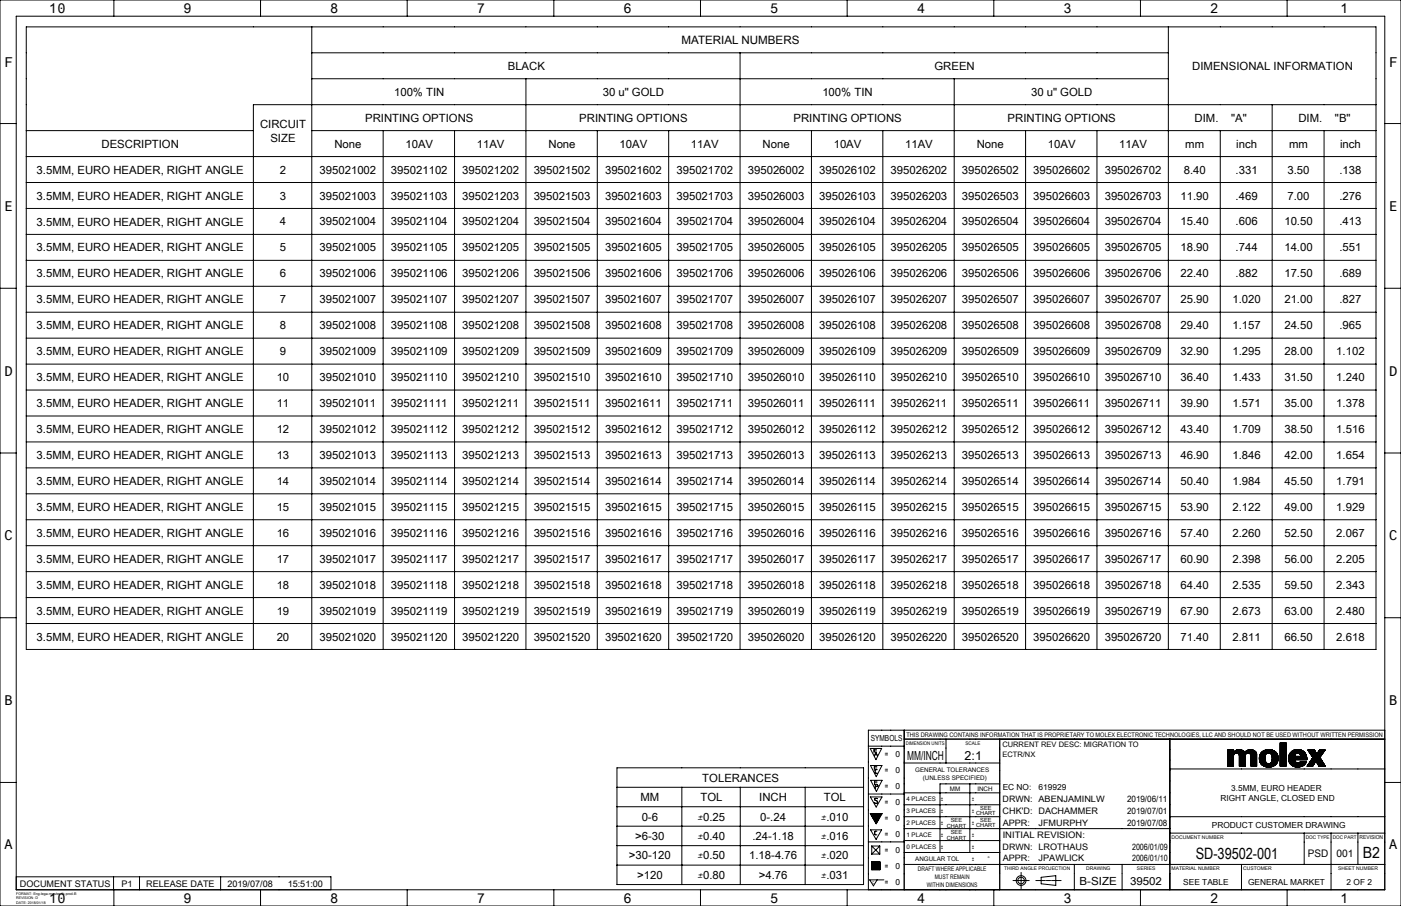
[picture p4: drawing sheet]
<svg xmlns="http://www.w3.org/2000/svg" width="432mm" height="279mm" viewBox="0 0 432 279" stroke-linecap="round" stroke-linejoin="round" font-family="sans-serif">
<defs><g id="words">
<g font-size="4.8">
<text x="368.6" y="264.8">SD-39502-001</text>
<text x="420" y="264.7">B2</text>
</g>
<g font-size="4.2">
<text x="15.2" y="4">10</text>
<text x="56.6" y="4">9</text>
<text x="101.8" y="4">8</text>
<text x="147" y="4">7</text>
<text x="192.2" y="4">6</text>
<text x="237.4" y="4">5</text>
<text x="282.6" y="4">4</text>
<text x="327.8" y="4">3</text>
<text x="373" y="4">2</text>
<text x="413.1" y="4">1</text>
<text x="1.4" y="20.5">F</text>
<text x="428.2" y="20.5">F</text>
<text x="1.4" y="65">E</text>
<text x="428.2" y="65">E</text>
<text x="1.4" y="115.8">D</text>
<text x="428.2" y="115.8">D</text>
<text x="1.4" y="166.6">C</text>
<text x="428.2" y="166.6">C</text>
<text x="1.4" y="217.4">B</text>
<text x="428.2" y="217.4">B</text>
<text x="1.4" y="261.8">A</text>
<text x="428.2" y="261.8">A</text>
<text x="15.2" y="278.4">10</text>
<text x="56.6" y="278.4">9</text>
<text x="101.8" y="278.4">8</text>
<text x="147" y="278.4">7</text>
<text x="192.2" y="278.4">6</text>
<text x="237.4" y="278.4">5</text>
<text x="282.6" y="278.4">4</text>
<text x="327.8" y="278.4">3</text>
<text x="373" y="278.4">2</text>
<text x="413.1" y="278.4">1</text>
</g>
<g font-size="3.9">
<text x="279.6" y="234.4">MM/INCH</text>
<text x="297.3" y="234.4">2:1</text>
</g>
<text font-size="3.6" x="210" y="13.6">MATERIAL NUMBERS</text>
<g font-size="3.5">
<text x="156.5" y="21.6">BLACK</text>
<text x="288" y="21.6">GREEN</text>
<text x="367.5" y="21.6">DIMENSIONAL INFORMATION</text>
<text x="121.5" y="29.6">100% TIN</text>
<text x="185.8" y="29.6">30 u&quot; GOLD</text>
<text x="253.5" y="29.6">100% TIN</text>
<text x="317.8" y="29.6">30 u&quot; GOLD</text>
<text x="80.1" y="39.3">CIRCUIT</text>
<text x="112.6" y="37.6">PRINTING OPTIONS</text>
<text x="178.6" y="37.6">PRINTING OPTIONS</text>
<text x="244.6" y="37.6">PRINTING OPTIONS</text>
<text x="310.6" y="37.6">PRINTING OPTIONS</text>
<text x="368.2" y="37.5">DIM.</text>
<text x="379.5" y="37.5">&quot;A&quot;</text>
<text x="400.2" y="37.5">DIM.</text>
<text x="411.5" y="37.5">&quot;B&quot;</text>
<text x="31.3" y="45.6">DESCRIPTION</text>
<text x="83.3" y="43.8">SIZE</text>
<text x="103.1" y="45.5">None</text>
<text x="125" y="45.5">10AV</text>
<text x="147" y="45.5">11AV</text>
<text x="169.1" y="45.5">None</text>
<text x="191" y="45.5">10AV</text>
<text x="213" y="45.5">11AV</text>
<text x="235.1" y="45.5">None</text>
<text x="257" y="45.5">10AV</text>
<text x="279" y="45.5">11AV</text>
<text x="301.1" y="45.5">None</text>
<text x="323" y="45.5">10AV</text>
<text x="345" y="45.5">11AV</text>
<text x="365.3" y="45.5">mm</text>
<text x="381" y="45.5">inch</text>
<text x="397.3" y="45.5">mm</text>
<text x="413" y="45.5">inch</text>
<text x="11.3" y="53.6">3.5MM, EURO HEADER, RIGHT ANGLE</text>
<text x="86.3" y="53.5">2</text>
<text x="98.5" y="53.5">395021002</text>
<text x="120.5" y="53.5">395021102</text>
<text x="142.5" y="53.5">395021202</text>
<text x="164.5" y="53.5">395021502</text>
<text x="186.5" y="53.5">395021602</text>
<text x="208.5" y="53.5">395021702</text>
<text x="230.5" y="53.5">395026002</text>
<text x="252.5" y="53.5">395026102</text>
<text x="274.5" y="53.5">395026202</text>
<text x="296.5" y="53.5">395026502</text>
<text x="318.5" y="53.5">395026602</text>
<text x="340.5" y="53.5">395026702</text>
<text x="364.8" y="53.5">8.40</text>
<text x="380.8" y="53.5">.331</text>
<text x="396.8" y="53.5">3.50</text>
<text x="412.8" y="53.5">.138</text>
<text x="11.3" y="61.6">3.5MM, EURO HEADER, RIGHT ANGLE</text>
<text x="86.3" y="61.5">3</text>
<text x="98.5" y="61.5">395021003</text>
<text x="120.5" y="61.5">395021103</text>
<text x="142.5" y="61.5">395021203</text>
<text x="164.5" y="61.5">395021503</text>
<text x="186.5" y="61.5">395021603</text>
<text x="208.5" y="61.5">395021703</text>
<text x="230.5" y="61.5">395026003</text>
<text x="252.5" y="61.5">395026103</text>
<text x="274.5" y="61.5">395026203</text>
<text x="296.5" y="61.5">395026503</text>
<text x="318.5" y="61.5">395026603</text>
<text x="340.5" y="61.5">395026703</text>
<text x="363.9" y="61.5">11.90</text>
<text x="380.8" y="61.5">.469</text>
<text x="396.8" y="61.5">7.00</text>
<text x="412.8" y="61.5">.276</text>
<text x="11.3" y="69.6">3.5MM, EURO HEADER, RIGHT ANGLE</text>
<text x="86.3" y="69.5">4</text>
<text x="98.5" y="69.5">395021004</text>
<text x="120.5" y="69.5">395021104</text>
<text x="142.5" y="69.5">395021204</text>
<text x="164.5" y="69.5">395021504</text>
<text x="186.5" y="69.5">395021604</text>
<text x="208.5" y="69.5">395021704</text>
<text x="230.5" y="69.5">395026004</text>
<text x="252.5" y="69.5">395026104</text>
<text x="274.5" y="69.5">395026204</text>
<text x="296.5" y="69.5">395026504</text>
<text x="318.5" y="69.5">395026604</text>
<text x="340.5" y="69.5">395026704</text>
<text x="363.9" y="69.5">15.40</text>
<text x="380.8" y="69.5">.606</text>
<text x="395.9" y="69.5">10.50</text>
<text x="412.8" y="69.5">.413</text>
<text x="11.3" y="77.6">3.5MM, EURO HEADER, RIGHT ANGLE</text>
<text x="86.3" y="77.5">5</text>
<text x="98.5" y="77.5">395021005</text>
<text x="120.5" y="77.5">395021105</text>
<text x="142.5" y="77.5">395021205</text>
<text x="164.5" y="77.5">395021505</text>
<text x="186.5" y="77.5">395021605</text>
<text x="208.5" y="77.5">395021705</text>
<text x="230.5" y="77.5">395026005</text>
<text x="252.5" y="77.5">395026105</text>
<text x="274.5" y="77.5">395026205</text>
<text x="296.5" y="77.5">395026505</text>
<text x="318.5" y="77.5">395026605</text>
<text x="340.5" y="77.5">395026705</text>
<text x="363.9" y="77.5">18.90</text>
<text x="380.8" y="77.5">.744</text>
<text x="395.9" y="77.5">14.00</text>
<text x="412.8" y="77.5">.551</text>
<text x="11.3" y="85.6">3.5MM, EURO HEADER, RIGHT ANGLE</text>
<text x="86.3" y="85.5">6</text>
<text x="98.5" y="85.5">395021006</text>
<text x="120.5" y="85.5">395021106</text>
<text x="142.5" y="85.5">395021206</text>
<text x="164.5" y="85.5">395021506</text>
<text x="186.5" y="85.5">395021606</text>
<text x="208.5" y="85.5">395021706</text>
<text x="230.5" y="85.5">395026006</text>
<text x="252.5" y="85.5">395026106</text>
<text x="274.5" y="85.5">395026206</text>
<text x="296.5" y="85.5">395026506</text>
<text x="318.5" y="85.5">395026606</text>
<text x="340.5" y="85.5">395026706</text>
<text x="363.9" y="85.5">22.40</text>
<text x="380.8" y="85.5">.882</text>
<text x="395.9" y="85.5">17.50</text>
<text x="412.8" y="85.5">.689</text>
<text x="11.3" y="93.6">3.5MM, EURO HEADER, RIGHT ANGLE</text>
<text x="86.3" y="93.5">7</text>
<text x="98.5" y="93.5">395021007</text>
<text x="120.5" y="93.5">395021107</text>
<text x="142.5" y="93.5">395021207</text>
<text x="164.5" y="93.5">395021507</text>
<text x="186.5" y="93.5">395021607</text>
<text x="208.5" y="93.5">395021707</text>
<text x="230.5" y="93.5">395026007</text>
<text x="252.5" y="93.5">395026107</text>
<text x="274.5" y="93.5">395026207</text>
<text x="296.5" y="93.5">395026507</text>
<text x="318.5" y="93.5">395026607</text>
<text x="340.5" y="93.5">395026707</text>
<text x="363.9" y="93.5">25.90</text>
<text x="379.9" y="93.5">1.020</text>
<text x="395.9" y="93.5">21.00</text>
<text x="412.8" y="93.5">.827</text>
<text x="11.3" y="101.6">3.5MM, EURO HEADER, RIGHT ANGLE</text>
<text x="86.3" y="101.5">8</text>
<text x="98.5" y="101.5">395021008</text>
<text x="120.5" y="101.5">395021108</text>
<text x="142.5" y="101.5">395021208</text>
<text x="164.5" y="101.5">395021508</text>
<text x="186.5" y="101.5">395021608</text>
<text x="208.5" y="101.5">395021708</text>
<text x="230.5" y="101.5">395026008</text>
<text x="252.5" y="101.5">395026108</text>
<text x="274.5" y="101.5">395026208</text>
<text x="296.5" y="101.5">395026508</text>
<text x="318.5" y="101.5">395026608</text>
<text x="340.5" y="101.5">395026708</text>
<text x="363.9" y="101.5">29.40</text>
<text x="379.9" y="101.5">1.157</text>
<text x="395.9" y="101.5">24.50</text>
<text x="412.8" y="101.5">.965</text>
<text x="11.3" y="109.6">3.5MM, EURO HEADER, RIGHT ANGLE</text>
<text x="86.3" y="109.5">9</text>
<text x="98.5" y="109.5">395021009</text>
<text x="120.5" y="109.5">395021109</text>
<text x="142.5" y="109.5">395021209</text>
<text x="164.5" y="109.5">395021509</text>
<text x="186.5" y="109.5">395021609</text>
<text x="208.5" y="109.5">395021709</text>
<text x="230.5" y="109.5">395026009</text>
<text x="252.5" y="109.5">395026109</text>
<text x="274.5" y="109.5">395026209</text>
<text x="296.5" y="109.5">395026509</text>
<text x="318.5" y="109.5">395026609</text>
<text x="340.5" y="109.5">395026709</text>
<text x="363.9" y="109.5">32.90</text>
<text x="379.9" y="109.5">1.295</text>
<text x="395.9" y="109.5">28.00</text>
<text x="411.9" y="109.5">1.102</text>
<text x="11.3" y="117.6">3.5MM, EURO HEADER, RIGHT ANGLE</text>
<text x="85.3" y="117.5">10</text>
<text x="98.5" y="117.5">395021010</text>
<text x="120.5" y="117.5">395021110</text>
<text x="142.5" y="117.5">395021210</text>
<text x="164.5" y="117.5">395021510</text>
<text x="186.5" y="117.5">395021610</text>
<text x="208.5" y="117.5">395021710</text>
<text x="230.5" y="117.5">395026010</text>
<text x="252.5" y="117.5">395026110</text>
<text x="274.5" y="117.5">395026210</text>
<text x="296.5" y="117.5">395026510</text>
<text x="318.5" y="117.5">395026610</text>
<text x="340.5" y="117.5">395026710</text>
<text x="363.9" y="117.5">36.40</text>
<text x="379.9" y="117.5">1.433</text>
<text x="395.9" y="117.5">31.50</text>
<text x="411.9" y="117.5">1.240</text>
<text x="11.3" y="125.6">3.5MM, EURO HEADER, RIGHT ANGLE</text>
<text x="85.3" y="125.5">11</text>
<text x="98.5" y="125.5">395021011</text>
<text x="120.5" y="125.5">395021111</text>
<text x="142.5" y="125.5">395021211</text>
<text x="164.5" y="125.5">395021511</text>
<text x="186.5" y="125.5">395021611</text>
<text x="208.5" y="125.5">395021711</text>
<text x="230.5" y="125.5">395026011</text>
<text x="252.5" y="125.5">395026111</text>
<text x="274.5" y="125.5">395026211</text>
<text x="296.5" y="125.5">395026511</text>
<text x="318.5" y="125.5">395026611</text>
<text x="340.5" y="125.5">395026711</text>
<text x="363.9" y="125.5">39.90</text>
<text x="379.9" y="125.5">1.571</text>
<text x="395.9" y="125.5">35.00</text>
<text x="411.9" y="125.5">1.378</text>
<text x="11.3" y="133.6">3.5MM, EURO HEADER, RIGHT ANGLE</text>
<text x="85.3" y="133.5">12</text>
<text x="98.5" y="133.5">395021012</text>
<text x="120.5" y="133.5">395021112</text>
<text x="142.5" y="133.5">395021212</text>
<text x="164.5" y="133.5">395021512</text>
<text x="186.5" y="133.5">395021612</text>
<text x="208.5" y="133.5">395021712</text>
<text x="230.5" y="133.5">395026012</text>
<text x="252.5" y="133.5">395026112</text>
<text x="274.5" y="133.5">395026212</text>
<text x="296.5" y="133.5">395026512</text>
<text x="318.5" y="133.5">395026612</text>
<text x="340.5" y="133.5">395026712</text>
<text x="363.9" y="133.5">43.40</text>
<text x="379.9" y="133.5">1.709</text>
<text x="395.9" y="133.5">38.50</text>
<text x="411.9" y="133.5">1.516</text>
<text x="11.3" y="141.6">3.5MM, EURO HEADER, RIGHT ANGLE</text>
<text x="85.3" y="141.5">13</text>
<text x="98.5" y="141.5">395021013</text>
<text x="120.5" y="141.5">395021113</text>
<text x="142.5" y="141.5">395021213</text>
<text x="164.5" y="141.5">395021513</text>
<text x="186.5" y="141.5">395021613</text>
<text x="208.5" y="141.5">395021713</text>
<text x="230.5" y="141.5">395026013</text>
<text x="252.5" y="141.5">395026113</text>
<text x="274.5" y="141.5">395026213</text>
<text x="296.5" y="141.5">395026513</text>
<text x="318.5" y="141.5">395026613</text>
<text x="340.5" y="141.5">395026713</text>
<text x="363.9" y="141.5">46.90</text>
<text x="379.9" y="141.5">1.846</text>
<text x="395.9" y="141.5">42.00</text>
<text x="411.9" y="141.5">1.654</text>
<text x="11.3" y="149.6">3.5MM, EURO HEADER, RIGHT ANGLE</text>
<text x="85.3" y="149.5">14</text>
<text x="98.5" y="149.5">395021014</text>
<text x="120.5" y="149.5">395021114</text>
<text x="142.5" y="149.5">395021214</text>
<text x="164.5" y="149.5">395021514</text>
<text x="186.5" y="149.5">395021614</text>
<text x="208.5" y="149.5">395021714</text>
<text x="230.5" y="149.5">395026014</text>
<text x="252.5" y="149.5">395026114</text>
<text x="274.5" y="149.5">395026214</text>
<text x="296.5" y="149.5">395026514</text>
<text x="318.5" y="149.5">395026614</text>
<text x="340.5" y="149.5">395026714</text>
<text x="363.9" y="149.5">50.40</text>
<text x="379.9" y="149.5">1.984</text>
<text x="395.9" y="149.5">45.50</text>
<text x="411.9" y="149.5">1.791</text>
<text x="11.3" y="157.6">3.5MM, EURO HEADER, RIGHT ANGLE</text>
<text x="85.3" y="157.5">15</text>
<text x="98.5" y="157.5">395021015</text>
<text x="120.5" y="157.5">395021115</text>
<text x="142.5" y="157.5">395021215</text>
<text x="164.5" y="157.5">395021515</text>
<text x="186.5" y="157.5">395021615</text>
<text x="208.5" y="157.5">395021715</text>
<text x="230.5" y="157.5">395026015</text>
<text x="252.5" y="157.5">395026115</text>
<text x="274.5" y="157.5">395026215</text>
<text x="296.5" y="157.5">395026515</text>
<text x="318.5" y="157.5">395026615</text>
<text x="340.5" y="157.5">395026715</text>
<text x="363.9" y="157.5">53.90</text>
<text x="379.9" y="157.5">2.122</text>
<text x="395.9" y="157.5">49.00</text>
<text x="411.9" y="157.5">1.929</text>
<text x="11.3" y="165.6">3.5MM, EURO HEADER, RIGHT ANGLE</text>
<text x="85.3" y="165.5">16</text>
<text x="98.5" y="165.5">395021016</text>
<text x="120.5" y="165.5">395021116</text>
<text x="142.5" y="165.5">395021216</text>
<text x="164.5" y="165.5">395021516</text>
<text x="186.5" y="165.5">395021616</text>
<text x="208.5" y="165.5">395021716</text>
<text x="230.5" y="165.5">395026016</text>
<text x="252.5" y="165.5">395026116</text>
<text x="274.5" y="165.5">395026216</text>
<text x="296.5" y="165.5">395026516</text>
<text x="318.5" y="165.5">395026616</text>
<text x="340.5" y="165.5">395026716</text>
<text x="363.9" y="165.5">57.40</text>
<text x="379.9" y="165.5">2.260</text>
<text x="395.9" y="165.5">52.50</text>
<text x="411.9" y="165.5">2.067</text>
<text x="11.3" y="173.6">3.5MM, EURO HEADER, RIGHT ANGLE</text>
<text x="85.3" y="173.5">17</text>
<text x="98.5" y="173.5">395021017</text>
<text x="120.5" y="173.5">395021117</text>
<text x="142.5" y="173.5">395021217</text>
<text x="164.5" y="173.5">395021517</text>
<text x="186.5" y="173.5">395021617</text>
<text x="208.5" y="173.5">395021717</text>
<text x="230.5" y="173.5">395026017</text>
<text x="252.5" y="173.5">395026117</text>
<text x="274.5" y="173.5">395026217</text>
<text x="296.5" y="173.5">395026517</text>
<text x="318.5" y="173.5">395026617</text>
<text x="340.5" y="173.5">395026717</text>
<text x="363.9" y="173.5">60.90</text>
<text x="379.9" y="173.5">2.398</text>
<text x="395.9" y="173.5">56.00</text>
<text x="411.9" y="173.5">2.205</text>
<text x="11.3" y="181.6">3.5MM, EURO HEADER, RIGHT ANGLE</text>
<text x="85.3" y="181.5">18</text>
<text x="98.5" y="181.5">395021018</text>
<text x="120.5" y="181.5">395021118</text>
<text x="142.5" y="181.5">395021218</text>
<text x="164.5" y="181.5">395021518</text>
<text x="186.5" y="181.5">395021618</text>
<text x="208.5" y="181.5">395021718</text>
<text x="230.5" y="181.5">395026018</text>
<text x="252.5" y="181.5">395026118</text>
<text x="274.5" y="181.5">395026218</text>
<text x="296.5" y="181.5">395026518</text>
<text x="318.5" y="181.5">395026618</text>
<text x="340.5" y="181.5">395026718</text>
<text x="363.9" y="181.5">64.40</text>
<text x="379.9" y="181.5">2.535</text>
<text x="395.9" y="181.5">59.50</text>
<text x="411.9" y="181.5">2.343</text>
<text x="11.3" y="189.6">3.5MM, EURO HEADER, RIGHT ANGLE</text>
<text x="85.3" y="189.5">19</text>
<text x="98.5" y="189.5">395021019</text>
<text x="120.5" y="189.5">395021119</text>
<text x="142.5" y="189.5">395021219</text>
<text x="164.5" y="189.5">395021519</text>
<text x="186.5" y="189.5">395021619</text>
<text x="208.5" y="189.5">395021719</text>
<text x="230.5" y="189.5">395026019</text>
<text x="252.5" y="189.5">395026119</text>
<text x="274.5" y="189.5">395026219</text>
<text x="296.5" y="189.5">395026519</text>
<text x="318.5" y="189.5">395026619</text>
<text x="340.5" y="189.5">395026719</text>
<text x="363.9" y="189.5">67.90</text>
<text x="379.9" y="189.5">2.673</text>
<text x="395.9" y="189.5">63.00</text>
<text x="411.9" y="189.5">2.480</text>
<text x="11.3" y="197.6">3.5MM, EURO HEADER, RIGHT ANGLE</text>
<text x="85.3" y="197.5">20</text>
<text x="98.5" y="197.5">395021020</text>
<text x="120.5" y="197.5">395021120</text>
<text x="142.5" y="197.5">395021220</text>
<text x="164.5" y="197.5">395021520</text>
<text x="186.5" y="197.5">395021620</text>
<text x="208.5" y="197.5">395021720</text>
<text x="230.5" y="197.5">395026020</text>
<text x="252.5" y="197.5">395026120</text>
<text x="274.5" y="197.5">395026220</text>
<text x="296.5" y="197.5">395026520</text>
<text x="318.5" y="197.5">395026620</text>
<text x="340.5" y="197.5">395026720</text>
<text x="363.9" y="197.5">71.40</text>
<text x="379.9" y="197.5">2.811</text>
<text x="395.9" y="197.5">66.50</text>
<text x="411.9" y="197.5">2.618</text>
<text x="216.5" y="241.1">TOLERANCES</text>
<text x="197.4" y="247">MM</text>
<text x="215.9" y="247.1">TOL</text>
<text x="234" y="247.1">INCH</text>
<text x="253.9" y="247.1">TOL</text>
<text x="197.8" y="253">0-6</text>
<text x="234.3" y="253">0-.24</text>
<text x="195.8" y="259">&gt;6-30</text>
<text x="231.9" y="259">.24-1.18</text>
<text x="193.8" y="265">&gt;30-120</text>
<text x="230.9" y="265">1.18-4.76</text>
<text x="196.4" y="271">&gt;120</text>
<text x="233.9" y="271">&gt;4.76</text>
<text x="332.7" y="273">B-SIZE</text>
</g>
<text font-size="3.4" x="348.3" y="273">39502</text>
<g font-size="3.2">
<text x="403.1" y="264.3">PSD</text>
<text x="411.9" y="264.3">001</text>
</g>
<g font-size="3.1">
<text x="215.1" y="253">±0.25</text>
<text x="253.1" y="253">±.010</text>
<text x="215.1" y="259">±0.40</text>
<text x="253.1" y="259">±.016</text>
<text x="215.1" y="265">±0.50</text>
<text x="253.1" y="265">±.020</text>
<text x="215.1" y="271">±0.80</text>
<text x="253.1" y="271">±.031</text>
</g>
<g font-size="2.8">
<text x="309" y="251">CHK'D: DACHAMMER</text>
<text x="309" y="258.3">INITIAL REVISION:</text>
<text x="320.1" y="265.7">JPAWLICK</text>
<text x="6.1" y="273.4">DOCUMENT STATUS</text>
<text x="37.4" y="273.4">P1</text>
<text x="45" y="273.4">RELEASE DATE</text>
<text x="70.1" y="273.4">2019/07/08</text>
<text x="88.7" y="273.4">15:51:00</text>
</g>
<g font-size="2.7">
<text x="309" y="247.3">DRWN: ABENJAMINLW</text>
<text x="347.4" y="247.3">2019/06/11</text>
<text x="347.4" y="250.9">2019/07/01</text>
<text x="309" y="254.6">APPR:</text>
<text x="320.1" y="254.6">JFMURPHY</text>
<text x="347.4" y="254.6">2019/07/08</text>
<text x="309" y="262">DRWN: LROTHAUS</text>
<text x="348.9" y="262">2006/01/09</text>
<text x="309" y="265.7">APPR:</text>
<text x="348.9" y="265.7">2006/01/10</text>
</g>
<g font-size="2.6">
<text x="268.4" y="228.6">SYMBOLS</text>
<text x="272.7" y="233.5">=</text>
<text x="276" y="233.5">0</text>
<text x="272.7" y="238.4">=</text>
<text x="276" y="238.4">0</text>
<text x="272.7" y="243.3">=</text>
<text x="276" y="243.3">0</text>
<text x="309" y="243.6">EC NO:</text>
<text x="320.1" y="243.6">619929</text>
<text x="379.5" y="243.8">3.5MM, EURO HEADER</text>
<text x="272.7" y="248.2">=</text>
<text x="276" y="248.3">0</text>
<text x="376.1" y="247.1">RIGHT ANGLE, CLOSED END</text>
<text x="272.7" y="253.2">=</text>
<text x="276" y="253.2">0</text>
<text x="373.5" y="255.3">PRODUCT CUSTOMER DRAWING</text>
<text x="272.7" y="258.1">=</text>
<text x="272.7" y="263">=</text>
<text x="276" y="258.1">0</text>
<text x="276" y="263">0</text>
<text x="272.7" y="267.9">=</text>
<text x="276" y="267.9">0</text>
<text x="272.7" y="272.9">=</text>
<text x="276" y="272.9">0</text>
<text x="364.7" y="272.8">SEE TABLE</text>
<text x="384.7" y="272.8">GENERAL MARKET</text>
<text x="415.1" y="272.8">2 OF 2</text>
</g>
<g font-size="2.3">
<text x="308.9" y="230.5">CURRENT REV DESC: MIGRATION TO</text>
<text x="308.9" y="233.4">ECTR/NX</text>
</g>
<g font-size="1.9">
<text x="279.4" y="227.3">THIS DRAWING CONTAINS INFORMATION THAT IS PROPRIETARY TO MOLEX ELECTRONIC TECHNOLOGIES, LLC AND SHOULD NOT BE USED WITHOUT WRITTEN PERMISSION</text>
<text x="282.1" y="238">GENERAL TOLERANCES</text>
<text x="284.4" y="240.4">(UNLESS SPECIFIED)</text>
<text x="292.8" y="243.8">MM</text>
<text x="301.2" y="243.8">INCH</text>
<text x="279.4" y="247">4 PLACES</text>
<text x="279.4" y="250.7">3 PLACES</text>
<text x="290.1" y="247">±</text>
<text x="290.1" y="250.7">±</text>
<text x="299.6" y="247">±</text>
<text x="299.6" y="250.7">±</text>
<text x="279.4" y="254.4">2 PLACES</text>
<text x="290.1" y="254.4">±</text>
<text x="299.6" y="254.4">±</text>
<text x="279.4" y="258.1">1 PLACE</text>
<text x="279.4" y="261.8">0 PLACES</text>
<text x="290.1" y="258.1">±</text>
<text x="290.1" y="261.7">±</text>
<text x="299.6" y="258.1">±</text>
<text x="299.6" y="261.7">±</text>
<text x="282.1" y="265.4">ANGULAR TOL</text>
<text x="282.9" y="268.7">DRAFT WHERE APPLICABLE</text>
<text x="299.6" y="265.4">±</text>
<text x="304.4" y="265.4">°</text>
<text x="285.7" y="273.6">WITHIN DIMENSIONS</text>
<text x="288.1" y="271.2">MUST REMAIN</text>
</g>
<g font-size="1.7">
<text x="300.9" y="251.4">CHART</text>
<text x="302.1" y="249.7">SEE</text>
<text x="291.8" y="255.2">CHART</text>
<text x="293" y="253.5">SEE</text>
<text x="293" y="257.2">SEE</text>
<text x="300.9" y="255.1">CHART</text>
<text x="302.1" y="253.4">SEE</text>
<text x="291.8" y="258.9">CHART</text>
<text x="419" y="258.6">REVISION</text>
</g>
<g font-size="1.5">
<text x="279.2" y="229.6">DIMENSION UNITS</text>
<text x="297.6" y="229.6">SCALE</text>
<text x="361.1" y="258.6">DOCUMENT NUMBER</text>
<text x="402.5" y="258.6">DOC TYPE</text>
<text x="410.8" y="258.6">DOC PART</text>
<text x="309.5" y="268.3">THIRD ANGLE PROJECTION</text>
<text x="334.8" y="268.3">DRAWING</text>
<text x="350.4" y="268.3">SERIES</text>
<text x="361.1" y="268.2">MATERIAL NUMBER</text>
<text x="383.2" y="268.3">CUSTOMER</text>
<text x="412.5" y="268.3">SHEET NUMBER</text>
</g>
<text font-size="1.3" x="268.9" y="272.5">C</text>
<g font-size="1.1">
<text x="5" y="276">FORMAT: Eng-lega-master-tb-prod-B</text>
<text x="5" y="277.4">REVISION: D</text>
<text x="5" y="278.8">DATE: 2018/01/18</text>
</g>
</g></defs>
<g fill="none" stroke="#000" stroke-width=".31">
<path d="M0 0h431.8v279.4h-431.8zM5 5h421.8v269.4h-421.8zM8.1 8.3h416v192h-416zM35.1 0v5M80.3 0v5M96.1 8.3v192M96.1 16.3h264M125.5 0v5M170.7 0v5M215.9 0v5M228.1 16.3v184M261.1 0v5"/>
<path d="M306.3 0v5M351.5 0v5M360.1 8.3v192M396.7 0v5M0 38.1h5M96.1 24.3h264M162.1 24.3v176M294.1 24.3v176M392.1 32.3v168M424.1 32.3h-346v168M426.8 38.1h5M8.1 40.3h70"/>
<path d="M8.1 48.3h416M8.1 56.3h416M96.1 40.3h328M118.1 40.3v160M140.1 40.3v160M184.1 40.3v160M206.1 40.3v160M250.1 40.3v160M272.1 40.3v160M316.1 40.3v160M338.1 40.3v160M376.1 40.3v160"/>
<path d="M408.1 40.3v160M8.1 64.3h416M8.1 72.3h416M0 88.9h5M8.1 88.3h416M8.1 96.3h416M8.1 80.3h416M426.8 88.9h5M8.1 104.3h416M8.1 112.3h416M0 139.7h5M8.1 120.3h416"/>
<path d="M8.1 128.3h416M8.1 136.3h416M426.8 139.7h5M8.1 144.3h416M8.1 152.3h416M8.1 160.3h416M8.1 168.3h416M8.1 176.3h416M0 190.5h5M8.1 192.3h416M8.1 184.3h416M426.8 190.5h5"/>
<path d="M190.2 236.8h76v36h-76zM267.6 230.1h11.1M268.2 230.8h3.5l-1.7 3.5zM268.3 236.1h3.5l-1.7 3.4zM269.4 231.6h.8M269.5 236.8h.8M269.5 233.1l.5-1.1 .4 1.1M269.7 232.8h.6M270.2 231.1h-.8v1.1M270.3 236.3h-.8v1.1M270.4 237.4h-.5l-.2 .3 .1 .6 .6 .2M278.7 225.2v49.2"/>
<path d="M278.7 227.9h148.1M278.7 235.3h29.4M291.6 227.9v7.4M308.1 227.9v46.5M360.6 237.1h66.2M360.6 227.9v46.5M378.4 235.1l1.8-1.8-1.8 1.9M378.4 232l.7-.7-.7 .7M378.4 231.3h1.8M378.4 231.3v5M378.4 231.3h.1M378.5 231.3l-.1 .2"/>
<path d="M378.7 231.3l-.3 .3M378.8 231.3l-.4 .4M378.9 231.3l-.5 .5M379 236.3l1.2-1.1-1.1 1.1M379.2 231.3l-.8 .8M379.4 231.3l-1 1M379.5 231.3l-1.1 1.1M379.6 231.3l-1.2 1.2M379.7 231.3l-1.3 1.3M379.8 231.3l-1.4 1.4M379.9 231.3l-1.5 1.5M380 231.3l-1.6 1.6"/>
<path d="M380.1 231.3l-1.7 1.7M380.2 233.1a.89 .89 0 0 1 .9-.9 .89 .89 0 0 1 .9 .9M380.2 236.2l-.1 .1M380.2 236.1l-.2 .2M380.2 236l-.3 .3M380.2 235.8l-.5 .5 .5-.5M380.2 235.7l-.6 .6M380.2 235.6l-.8 .7M380.2 235.4l-.9 .9M380.2 235.3l-1 1M380.2 235l-1.3 1.3M380.2 234.9l-1.4 1.4"/>
<path d="M380.2 234.8l-1.5 1.5M380.2 234.7l-1.6 1.6M380.2 234.5l-1.8 1.8M380.2 234.4l-1.8 1.9 1.8-1.8M380.2 234.2l-1.8 1.9M380.2 234.1l-1.8 1.9M380.2 234l-1.8 1.9M380.2 233.8l-1.8 1.9 1.8-1.8M380.2 233.7l-1.8 1.9M380.2 233.6l-1.8 1.8M380.2 233.5l-1.8 1.8M380.2 233.2l-1.8 1.8"/>
<path d="M380.2 233.1v3.2h-1.8M380.2 231.3v.7a2.3 2.3 0 0 1 3.5 0 2.3 2.3 0 0 1 3.3-.2M380.2 231.8l-1.8 1.9M380.2 231.7l-1.8 1.9M380.2 231.6l-1.8 1.9M380.2 231.4l-1.8 1.9 1.8-1.8M380.2 231.3l-1.8 1.9M380.2 233l-1.8 1.9M380.2 232.9l-1.8 1.9M380.3 232.7l-1.9 2M380.8 231.5l-2.4 2.4 2.2-2.3M381 231.4l-2.6 2.6"/>
<path d="M381.2 231.3l-2.8 2.8M381.4 231.2l-3 3M381.5 231.2l-3.1 3.2M381.7 231.2l-3.3 3.3M381.9 231.2l-1.3 1.2M382 233.1v3.2h1.8M382 231.2l-1.2 1.1M382.1 231.2l-1.1 1M382.2 231.2l-1.1 1M382.3 231.2l-1.1 1M382.4 231.2l-1.1 1.1M382.5 231.2l-1.1 1.1"/>
<path d="M382.6 231.3l-1.2 1M382.6 231.3l-1.1 1.1M382.7 231.3l-1.1 1.1M382.8 231.3l-1.1 1.2M382.9 231.4l-1.2 1.1M382.9 231.4l-1.1 1.2M383 231.5l-1.2 1.1M383.1 231.5l-1.2 1.2M383.1 231.5l-1.2 1.3M383.2 231.6l-1.3 1.3M383.3 231.6l-1.3 1.3M383.3 231.7l-1.3 1.3"/>
<path d="M383.4 231.7l-1.4 1.5M383.5 231.8l-1.5 1.5M383.5 231.8l-1.5 1.7M383.6 231.9l-1.6 1.7M383.8 233.1a.89 .89 0 0 1 .9-.9 .89 .89 0 0 1 .9 .9M383.8 236.3h.1M383.8 236.2l-.1 .1M383.8 236.1l-.2 .2M383.8 236l-.3 .3M383.8 235.8l-.5 .5M383.8 235.7l-.6 .6M383.8 235.5l-.8 .8"/>
<path d="M383.8 235.4l-.9 .9M383.8 235.3l-1 1M383.8 235.2l-1.1 1.1M383.8 235.1l-1.2 1.2M383.8 235l-1.3 1.3M383.8 234.9l-1.4 1.4M383.8 234.8l-1.5 1.5M383.8 234.6l-1.7 1.7M383.8 234.3l-1.8 2 1.8-1.8M383.8 234.2l-1.8 1.9M383.8 234.1l-1.8 1.9M383.8 234l-1.8 1.9"/>
<path d="M383.8 233.8l-1.8 1.9 1.8-1.8M383.8 233.7l-1.8 1.9M383.8 233.6l-1.8 1.8M383.8 233.4l-1.8 1.9M383.8 233.3l-1.8 1.9 1.8-1.8M383.8 233.1l-1.8 1.9M383.8 233.1v3.2M383.8 233l-1.8 1.9M383.8 232.9l-1.8 1.9M384 232.6l-2 2.1M384.1 231.6l-2.1 2.1M384.5 231.4l-2.5 2.5 2.4-2.5"/>
<path d="M384.7 231.3l-2.7 2.7M384.8 231.2l-2.8 2.9M385 231.2l-3 3M385.1 231.2l-3.1 3.2M385.3 231.2l-3.3 3.3M385.5 231.2l-1.3 1.2M385.5 232.8l1.2-1.2-1.2 1.2M385.6 231.2l-1.2 1.1M385.6 235.2l1.7-1.7-1.7 1.8M385.6 234l1.7-1.7-1.7 1.8M385.7 231.2l-1.1 1M385.8 231.2l-1.1 1"/>
<path d="M385.9 231.2l-1.1 1M385.9 231.2l-1 1.1M386 231.3l-1 1M386.1 231.3l-1.1 1M386.2 231.3l-1.1 1M386.3 231.4l-1.1 1M386.3 231.4l-1 1.1 1.1-1.1M386.5 231.5l-1.1 1.1M386.6 231.5l-1.2 1.1M386.6 231.5l-1.1 1.2M386.8 231.7l-1.2 1.2M386.9 231.7l-1.3 1.3"/>
<path d="M386.9 231.8l-1.3 1.3M387 231.8l.3 .8v3.7h-1.7v-3.2M387 231.8l-1.4 1.5M387 231.9l-1.4 1.4M387.1 231.9l-1.5 1.5M387.1 232l-1.5 1.6M387.2 232l-1.6 1.7M387.2 232.1l-1.6 1.7M387.2 232.2l-1.6 1.7M387.3 232.4l-1.7 1.8M387.3 232.5l-1.7 1.8M387.3 234.9l-1.3 1.4"/>
<path d="M387.3 234.8l-1.4 1.5M387.3 234.7l-1.6 1.6M387.3 234.6l-1.6 1.7M387.3 234.5l-1.7 1.8M387.3 234.4l-1.7 1.8M387.3 234.3l-1.7 1.8M387.3 234.2l-1.7 1.8M387.3 234.1l-1.7 1.7M387.3 234l-1.7 1.8M387.3 233.9l-1.7 1.8M387.3 233.7l-1.7 1.8M387.3 233.6l-1.7 1.8"/>
<path d="M387.3 233.3l-1.7 1.8M387.3 233.2l-1.7 1.8M387.3 233.1l-1.7 1.8M387.3 233l-1.7 1.8M387.3 232.8l-1.7 1.8M387.3 232.8l-1.7 1.7M387.3 232.7l-1.7 1.8M387.3 236.3h-.1M387.3 236l-.2 .3M387.3 235.9l-.4 .4M387.3 235.8l-.4 .5M387.3 235.7l-.5 .6"/>
<path d="M387.3 235.6l-.7 .7M387.3 235.5l-.8 .8M387.3 235.4l-.9 .9M387.3 235.3l-1 1M387.3 235.2l-1.1 1.1M387.3 235.1l-1.2 1.2M388.5 235.3l.6 .7M389 236l1.1-1-1 1M389.2 231.7l-.7 .7M389.5 231.5l-1.1 1.1M389.7 231.4l-1.4 1.4M389.9 231.4l-1.6 1.6"/>
<path d="M389.9 233.8l-1.4 1.5M389.9 233.9l-1.4 1.4M389.9 234l-1.4 1.4M389.9 233.7l-1.5 1.5M389.9 234.1l-1.3 1.4M389.9 233.6l-1.5 1.5M389.9 234.2l-1.3 1.3M389.9 233.4l-1.5 1.6M389.9 234.3l-1.2 1.3M389.9 234.4l-1.2 1.2M389.9 233.3l-1.6 1.7M389.9 234.5l-1.1 1.2"/>
<path d="M390 234.6l-1.2 1.2M390 231.3l-1.8 1.8M390 233l-1.7 1.9 1.7-1.7M390 234.7l-1.1 1.1M390 234.7l-1.1 1.2M390.1 232.9l-1.9 1.8M390.1 234.8l-1.1 1.1M390.1 232.7l-1.9 1.9M390.1 231.3l-1.9 1.9M390.1 235l-.9 1M390.2 235.1l-1 1M390.2 235.2l-.9 .9"/>
<path d="M390.3 231.2l-2.1 2.2M390.3 235.2l-.9 1 1-.9M390.4 232.4a1.13 1.13 0 0 1 1.3 0 1.13 1.13 0 0 1 .4 1.2 1.25 1.25 0 0 1-.3 1.5 1.25 1.25 0 0 1-1.5 .1 2.47 2.47 0 0 1 .1-2.8zM390.4 235.4l-.9 .8M390.4 231.2l-2.3 2.3M390.5 235.4l-.9 .9M390.6 235.4l-.9 .9M390.6 231.2l-2.5 2.4M390.7 235.5l-.9 .8M390.7 235.5l-.9 .9M390.7 231.2l-2.6 2.6M390.8 231.2l-2.7 2.6"/>
<path d="M390.8 235.5l-.9 .9M390.9 231.2l-2.8 2.8M390.9 235.5l-.9 .9M391 235.5l-.9 .9M391 231.2l-2.9 2.9M391.2 231.2l-3.1 3M391.2 235.5l-1 1M391.3 231.2l-3.1 3.1M391.3 235.5l-1 1M391.4 231.2l-3.2 3.2M391.4 235.4l-1 1.1M391.5 231.2l-3.3 3.3"/>
<path d="M391.6 231.2l-1.1 1.1M391.7 231.2l-1 1M391.8 232.5l.9-.9-.9 1M391.8 231.3l-.9 .9M391.9 231.3l-.9 .9M392 231.3l-.9 .9M392.1 231.3l-.9 .9M392.1 233.5l1.3-1.3-1.3 1.4M392.2 231.3l-.9 .9M392.3 231.4l-.9 .8M392.3 231.4l-.9 .9M392.4 231.4l-.9 .9"/>
<path d="M392.5 231.5l-1 .8M392.6 231.5l-1 .9M392.6 231.5l-.9 1M392.8 231.6l-1 1M392.9 231.7l-1 1M393 231.7l-1.1 1.1M393 231.8l-1.1 1.1M393.1 231.9l-1.1 1.1M393.2 231.9l-1.2 1.2M393.2 232l-1.2 1.2M393.3 232l-1.2 1.3M393.3 235.7l-.1 .1"/>
<path d="M393.4 232.1l-1.3 1.3M393.5 232.2l-1.4 1.5M393.5 232.3l-1.4 1.5M393.6 232.4l-1.5 1.5M393.6 232.4a3 3 0 0 0-3.3-1.2 3 3 0 0 0-2.2 2.7l.4 1.4M393.6 235.3a3.3 3.3 0 0 1-4.5 .7M393.6 232.4l.4 1.5-.4 1.4M393.6 235.3l-.8 .8M393.6 232.5l-1.5 1.6 1.6-1.5M393.7 232.6l-1.6 1.7M393.7 235.1l-1.2 1.1M393.7 232.7l-1.6 1.7"/>
<path d="M393.7 232.8l-1.7 1.7M393.8 232.9l-1.8 1.8M393.8 234.9l-1.5 1.4M393.8 232.9l-1.8 1.9M393.8 234.8l-1.6 1.6M393.8 233l-1.9 2M393.8 233.1l-3.4 3.4M393.9 234.6l-1.8 1.8M393.9 233.2l-3.4 3.3M393.9 233.3l-3.3 3.3M393.9 234.5l-2 2M393.9 233.4l-3.2 3.2"/>
<path d="M393.9 234.3l-2.2 2.2M393.9 233.5l-3.1 3.1M393.9 233.5l-3 3.1M393.9 234.2l-2.3 2.3M393.9 234.1l-2.4 2.5M393.9 233.6l-2.9 3M394 234l-2.6 2.6M394 233.8l-2.9 2.8M394 233.9l-2.8 2.7M394.6 236.3h1.8M394.6 229.1v7.2M394.6 229.1h1.8"/>
<path d="M394.6 229.1h.1M394.7 229.1l-.1 .2M394.8 229.1l-.2 .3M395 229.1l-.4 .4M395.1 229.1l-.5 .5M395.2 229.1l-.6 .7 .7-.7M395.4 229.1l-.8 .8M395.5 229.1l-.9 .9M395.6 229.1l-1 1.1M395.7 229.1l-1.1 1.2M395.9 229.1l-1.3 1.3M396 229.1l-1.4 1.5"/>
<path d="M396.2 229.1l-1.6 1.6M396.3 229.1l-1.7 1.7M396.4 236.2l-.1 .1M396.4 236.1l-.2 .2M396.4 236l-.3 .3M396.4 235.9l-.4 .4M396.4 235.8l-.5 .5M396.4 235.7l-.6 .6M396.4 235.6l-.7 .7M396.4 235.5l-.8 .8M396.4 235.3l-1 1M396.4 235.2l-1.1 1.1"/>
<path d="M396.4 235l-1.3 1.3M396.4 234.9l-1.4 1.4M396.4 234.8l-1.5 1.5M396.4 234.6l-1.6 1.7 1.6-1.6M396.4 234.5l-1.8 1.8M396.4 234.4l-1.8 1.9M396.4 234.3l-1.8 1.8M396.4 234.1l-1.8 1.9M396.4 234.1l-1.8 1.8M396.4 234l-1.8 1.8M396.4 233.8l-1.8 1.9M396.4 233.7l-1.8 1.9"/>
<path d="M396.4 233.6l-1.8 1.9M396.4 233.5l-1.8 1.9M396.4 233.4l-1.8 1.8M396.4 233.3l-1.8 1.9M396.4 233.2l-1.8 1.9M396.4 233.1l-1.8 1.8M396.4 232.9l-1.8 1.9M396.4 232.9l-1.8 1.8M396.4 232.8l-1.8 1.8M396.4 232.6l-1.8 1.9M396.4 232.5l-1.8 1.9M396.4 232.4l-1.8 1.9"/>
<path d="M396.4 232.3l-1.8 1.9M396.4 232.1l-1.8 1.9 1.8-1.8M396.4 232l-1.8 1.9M396.4 231.9l-1.8 1.8M396.4 231.7l-1.8 1.9M396.4 231.6l-1.8 1.9 1.8-1.8M396.4 231.4l-1.8 1.9M396.4 231.3l-1.8 1.9M396.4 231.2l-1.8 1.9M396.4 231.1l-1.8 1.9M396.4 231l-1.8 1.8M396.4 230.9l-1.8 1.9"/>
<path d="M396.4 230.8l-1.8 1.9M396.4 230.7l-1.8 1.8M396.4 230.5l-1.8 1.9M396.4 230.2l-1.8 2.1M396.4 230.1l-1.8 1.9M396.4 230l-1.8 1.9M396.4 229.7l-1.8 2.1M396.4 229.6l-1.8 1.9M396.4 229.5l-1.8 1.8M396.4 229.3l-1.8 1.9M396.4 229.2l-1.8 1.9M396.4 229.2l-1.8 1.8"/>
<path d="M396.4 229.1l-1.8 1.8M396.4 229.1v7.2M397.1 233.6l.4 1.7M397.3 234.9l1.8-1.7-1.8 1.8M397.5 235.3l.7 .7 1.4 .5M397.8 235.7l1.3-1.2-1.2 1.3M398.1 236l1.1-1.1-1.1 1.1M398.4 231.5l-.9 .9M398.7 231.4l-1.3 1.3M398.8 231.3a2.95 2.95 0 0 1 3.6 1.2M398.8 231.3a2.67 2.67 0 0 0-1.7 2.3M398.9 231.3l-1.6 1.6"/>
<path d="M399 231.2l-1.7 1.8M399.1 233l-1.8 1.9M399.1 234.6l-1.2 1.2M399.1 232.8l-1.8 2M399.1 234.7l-1.2 1.2M399.2 234.8l-1.2 1.1M399.2 233.3l-1.8 1.8M399.2 231.2l-2 2M399.3 231.2l-2.1 2.1M399.3 234.9l-1.1 1.1M399.3 233.3l-1.9 1.9M399.4 235l-1.1 1.1"/>
<path d="M399.4 232.5a.9 .9 0 0 1 1-.1 .9 .9 0 0 1 .4 .9h-1.7zM399.4 231.2l-2.2 2.2M399.4 233.3l-2 1.9M399.4 235.1l-1.1 1M399.5 233.3l-2 2 2.1-2M399.6 231.1l-2.5 2.5M399.6 235.2l-1.2 1M399.7 231.1l-2.6 2.6M399.7 235.2l-1.1 1.1M399.7 233.3l-2.1 2.1M399.8 235.3l-1.1 1M399.8 233.3l-2.2 2.2"/>
<path d="M399.9 231.1l-2.8 2.8 2.7-2.8M399.9 235.3l-1.1 1.1M400 233.3l-2.3 2.3M400 235.3l-1.1 1.1M400 231.1l-2.9 2.9M400.1 235.3l-1.2 1.1M400.1 233.3l-2.4 2.3M400.1 231.1l-3 3M400.2 233.3l-2.4 2.4M400.2 235.3l-1.2 1.1M400.2 231.1l-3.1 3.1M400.3 233.3l-1.1 1"/>
<path d="M400.3 231.2l-3.2 3.1M400.4 232.4l1-.9-.9 .9M400.4 233.3l-1.1 1M400.4 235.2l-1.3 1.3M400.4 234.3l1.9-1.9-1.8 1.9M400.4 231.2l-3.2 3.2M400.5 231.2l-3.3 3.3M400.5 233.3l-1.1 1M400.6 231.2l-3.4 3.4M400.6 233.3l-1.1 1M400.7 231.2l-3.5 3.5M400.7 232.6l1-.9-1 1"/>
<path d="M400.7 233.3l-1.1 1M400.8 231.2l-1.2 1.1M400.8 233.3l-1 1M400.8 233l1.2-1.1-1.1 1.3 1.2-1.2-2.3 2.3M400.9 234.8l-1.7 1.7M401 234.3l1.5-1.5-1.5 1.5M401 231.3l-1.2 1M401 234.8l-1.7 1.7M401.1 234.8l-1.7 1.7M401.1 231.3l-1 1M401.2 231.4l-1 .9M401.2 234.8l-1.8 1.7"/>
<path d="M401.3 231.4l-1 .9M401.3 234.8l-1.7 1.7M401.4 234.8l-1.7 1.7M401.5 231.5l-.9 1 .9-.9M401.5 234.8l-1.7 1.7M401.6 231.6l-1 1M401.6 234.8l-1.7 1.7M401.6 234.3l1.1-1-1 1M401.7 234.8l-1.7 1.7M401.8 231.7l-1 1.1M401.8 231.8l-1 1M401.8 234.8l-1.7 1.7"/>
<path d="M401.9 231.9l-1.1 1M402 234.8l-1.8 1.7M402.1 234.8l-1.8 1.7M402.1 232.1l-2.2 2.2M402.2 234.3l.6-.6-.6 .6M402.2 232.2l-2.1 2.1M402.2 234.8l-1.7 1.7M402.2 232.2l-2 2.1M402.3 234.8l-1.7 1.7M402.3 232.3l-2 2M402.4 234.8l-1.7 1.7M402.4 232.5l.4 1.8h-3.7a.99 .99 0 0 0 .9 1"/>
<path d="M402.4 232.5l-1.8 1.8M402.4 232.6l-1.7 1.7M402.4 235.4l-.7 .7M402.5 232.7l-1.7 1.6M402.5 234.8l-1.7 1.6M402.6 235.2l-1.1 1M402.6 232.9l-1.5 1.4M402.6 235.1l-1.2 1.2M402.6 233l-1.3 1.3M402.6 234.8l-1.6 1.6M402.6 233l-1.2 1.3M402.6 234.9l-1.4 1.4"/>
<path d="M402.7 234.8h-1.9l-.8 .5M402.7 234.8a2.62 2.62 0 0 1-3.1 1.7M402.7 233.1l-1.2 1.2M402.7 233.4l-.9 .9M402.7 233.5l-.8 .8M402.8 233.6l-.8 .7M402.8 233.8l-.5 .5M402.8 233.9l-.3 .4M402.8 234.2l-.2 .1M402.8 234.2v.1M402.8 236.3h1.8M403.1 231.3l1.5 2.3"/>
<path d="M403.1 231.3h2M403.1 231.3h.1M403.2 231.3l-.1 .1M403.3 236.3l5.1-5-5 5M403.4 231.3l-.2 .2 .2-.2M403.6 231.3l-.3 .3M403.6 235.2l4-3.9-4.2 4.1M403.7 231.3l-.4 .3M403.7 232.2l.9-.9-.9 .9M403.8 231.3l-.4 .4M403.9 231.3l-.5 .5M404 231.3l-.6 .5"/>
<path d="M404.1 231.3l-.6 .6M404.2 232.9l1.2-1.1-1.2 1.2M404.2 231.3l-.7 .7M404.3 231.3l-.7 .7M404.4 231.3l-.8 .8M404.6 236.3l1-1.6 .9 1.6h2M404.6 236.2v.1M404.6 233.6l-1.8 2.7M404.7 231.3l-1 1M404.9 231.3l-1.1 1.1 1.2-1.1M404.9 235.8l-.4 .5 .3-.4M405.1 231.3l.7 1.2 .9-1.2h1.7l-1.6 2.3"/>
<path d="M405.1 231.3l-1.2 1.2M405.1 235.5l-.8 .8M405.1 231.4l-1.1 1.2M405.2 231.4l-1.2 1.3M405.2 231.5l-1.1 1.2M405.3 231.6l-1.1 1.3 1.1-1.2M405.3 235.1l-1.1 1.2M405.4 231.9l-1.1 1.2M405.5 231.9l-1.2 1.2M405.5 234.8l-1.4 1.5M405.5 232l-1 1.3M405.6 232.2l-1.1 1.2"/>
<path d="M405.7 232.3l-1.2 1.2M405.7 232.3l-1.1 1.2M405.8 232.4l-1.2 1.2M405.8 232.5l-1.3 1.3M406.1 232.1l.9-.8-1 1M406.2 235.7l1.2-1.1-1.2 1.2M406.7 231.3v.1M406.8 233.6l1.7 2.7M406.8 233.6l-1.1 1.2M406.8 231.3l-.4 .5M406.9 233.7l-1.1 1.3M407 233.4l-1.4 1.4"/>
<path d="M407 233.9l-1.2 1.2M407 234l-1.1 1.2M407.1 234l-1.2 1.3M407.1 234.1l-1.1 1.2M407.1 231.3l-2.8 2.8M407.2 234.2l-1.2 1.2M407.2 234.3l-1.1 1.2M407.3 231.3l-3.2 3.2M407.3 234.4l-1.2 1.2M407.3 234.4l-1.1 1.3M407.4 232.8l-3.5 3.5 3.3-3.3M407.4 231.3l-3.6 3.6"/>
<path d="M407.4 234.6l-1.1 1.3M407.5 236.3l.6-.6-.6 .6M407.5 234.7l-1.2 1.2M407.5 234.8l-1.1 1.2M407.6 234.9l-1.2 1.2M407.6 235l-1.1 1.2M407.7 232.4l-3.9 3.9M407.7 231.3l-4.5 4.5M407.7 235l-1.2 1.3M407.7 235.1l-1.1 1.2M407.8 235.2l-1.1 1.1M407.8 231.3l-4.8 4.8"/>
<path d="M407.8 235.3l-.9 1 1-1M407.9 235.4l-.9 .9M407.9 231.3l-5 5M407.9 232l-4.3 4.3M407.9 235.4l-.8 .9M408 235.5l-.8 .8M408 235.6l-.7 .7M408 231.3l-5 5M408.2 235.8l-.6 .5M408.2 231.3l-5.1 5M408.2 235.9l-.4 .4M408.2 231.6l-4.7 4.7"/>
<path d="M408.2 231.3l-5 5M408.2 235.9l-.3 .4M408.3 236l-.3 .3M408.3 236.1l-.2 .2M408.4 236.1l-.2 .2M408.4 236.3h.1M408.4 236.2l-.1 .1M426.8 225.2h-159.2v49.2M0 241.3h5M190.2 242.8h76M190.2 248.8h76M190.2 254.8h76"/>
<path d="M210.2 242.8v30M228.2 242.8v30M248.2 242.8v30M267.6 244.9h11.1M267.6 259.6h11.1M268.2 250.9h3.7l-1.9 3.2zM268.2 245.8h3.7l-1.9 3.1zM268.3 255.9h3.4l-1.7 3zM268.3 240.6h3.6l-1.8 3.5zM268.4 250.9l-.1 .1M268.6 250.9l-.2 .2M268.9 250.9l-.4 .4"/>
<path d="M269.2 250.9l-.6 .6M269.5 250.9l-.8 .8M269.5 241.4h.8M269.7 250.9l-.9 .9M269.8 242.6h.6l.1-.5-.7-.1v1.1M270 250.9l-1.1 1.1M270.3 256.3l-.5 .1-.2 .3 .1 .6 .6 .1M270.3 250.9l-1.3 1.3M270.3 253.6l-.3 .3M270.3 240.9h-.8v1.1M270.4 246.4l-.2-.2a.37 .37 0 0 0-.5 0 .37 .37 0 0 0 0 .5l.6 .3a.48 .48 0 0 1-.1 .8 .48 .48 0 0 1-.7-.3M270.6 250.9l-1.5 1.5"/>
<path d="M270.7 253l-.8 .8M270.8 250.9l-1.6 1.6M271 252.3l-1.2 1.3M271.1 250.9l-1.8 1.8M271.4 250.9l-2 2M271.4 251.7l-1.7 1.7M271.7 250.9l-2.2 2.2M271.8 251l-2.2 2.2M278.7 244.5h29.4M278.7 248.2h29.4M278.7 251.9h29.4M278.7 255.5h81.9"/>
<path d="M278.7 259.2h29.4M298.9 241.7v21.2M308.1 241.7h-18.4v21.2M360.6 251.9h66.2M360.6 256.9h66.2M402 256.9v9.7M410.2 256.9v17.5M418.5 256.9v9.7M426.8 241.3h5M5 270.4h97v4M35 270.4v4M35.1 274.4v5"/>
<path d="M43 270.4v4M68 270.4v4M80.3 274.4v5M125.5 274.4v5M170.7 274.4v5M190.2 260.8h76M190.2 266.8h76M215.9 274.4v5M261.1 274.4v5M268.7 260.9h2.5M268.7 260.9v2.5M268.7 263.4h2.5"/>
<path d="M268.7 260.9l2.5 2.5M268.7 266.8h2.5M268.7 265.8h2.5v2.4h-2.5zM268.7 266.5h2.5M268.7 266.2h2.5M268.7 268.1h2.5M268.7 266.7h2.5M268.7 267h2.5M268.7 267.7h2.5M268.7 268.2h2.5M268.7 265.8h2.5M268.7 268h2.5"/>
<path d="M268.7 267.1h2.5M268.7 265.9h2.5M268.7 267.8h2.5M268.7 266.9h2.5M268.7 266.4h2.5M268.7 267.3h2.5M268.7 266.3h2.5M268.7 267.9h2.5M268.7 266h2.5M268.7 267.6h2.5M268.7 267.2h2.5M268.7 267.5h2.5"/>
<path d="M268.7 266.6h2.5M268.7 267.4h2.5M268.7 266.1h2.5M270.3 271.3l-1.1 1.9-1.2-1.9h4.4M271.2 260.9v2.5M271.2 260.9l-2.5 2.5M278.7 266.6h148.1M278.7 262.9h29.4M306.3 274.4v5M312.2 271.5h2M314.4 271.5h.7M314.7 269v2"/>
<path d="M314.7 271.2v.7M314.7 272.1v1.9M315.3 271.5h1.9M319.2 271.5h3M320.9 270.5l4.5-.5v3l-4.5-.5zM322.5 271.5h1.3M324.1 271.5h2.9M331.1 266.6v7.8M345.8 266.6v7.8M351.5 274.4v5M382.6 266.6v7.8M396.7 274.4v5"/>
<circle cx="314.7" cy="271.5" r="1.5"/>
<circle cx="314.7" cy="271.5" r="1"/>
</g>
<use href="#words"/>
</svg>
